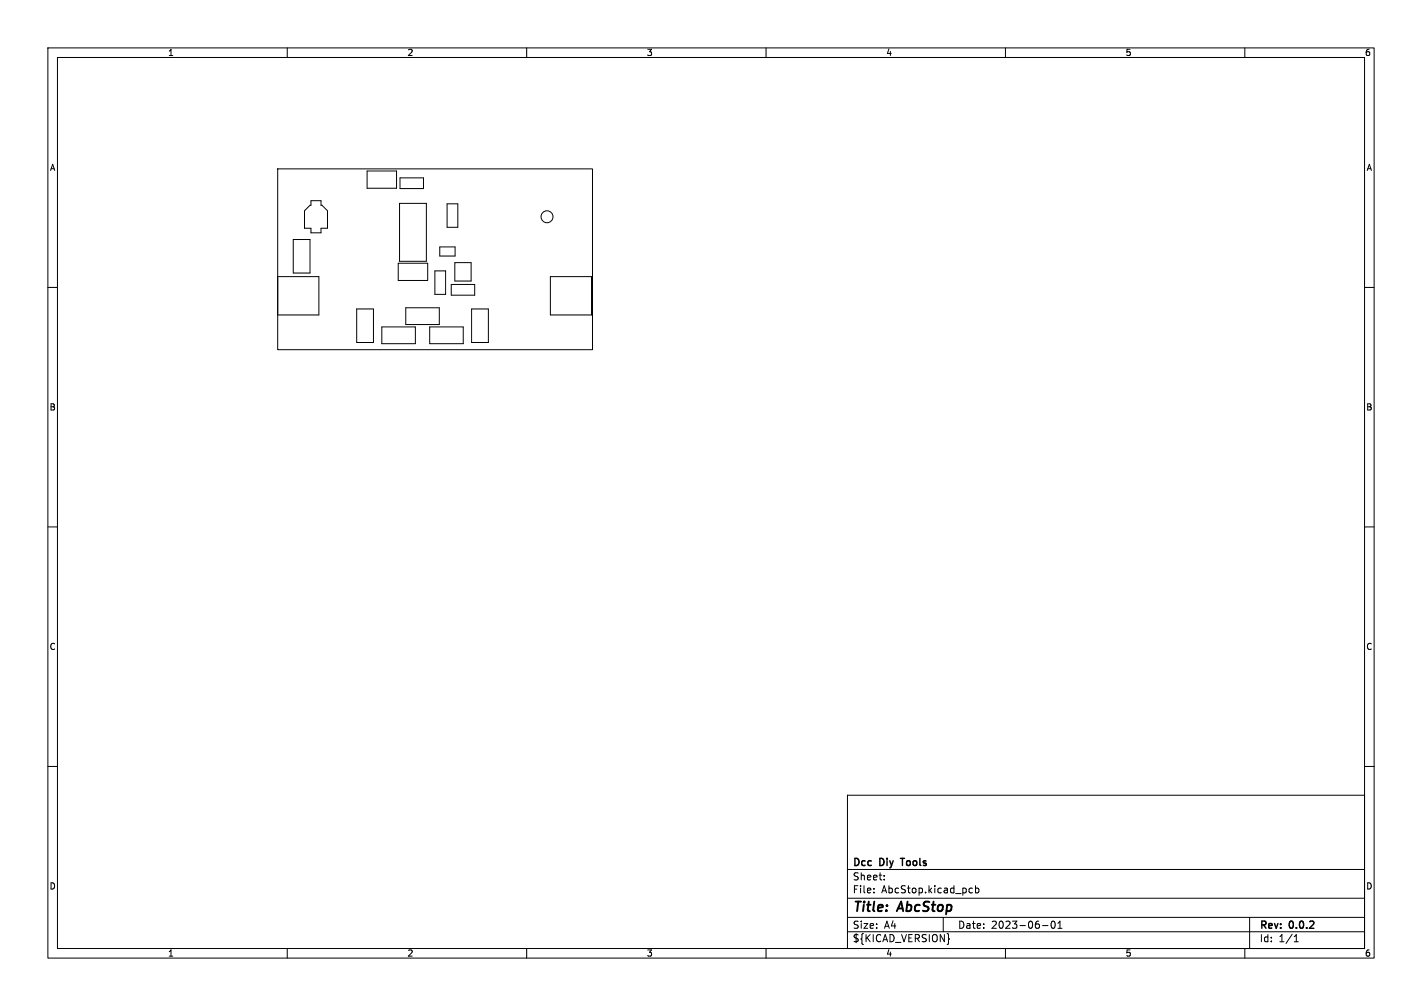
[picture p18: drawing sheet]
<svg xmlns="http://www.w3.org/2000/svg" width="297mm" height="210mm" viewBox="0 0 297 210" stroke-linecap="round" stroke-linejoin="round" font-family="sans-serif">
<defs><g id="words">
<g font-size="2.8">
<text x="178" y="190.8">Title:</text>
<text x="187.5" y="190.8">AbcStop</text>
</g>
<g font-size="2.1">
<text x="178" y="183.9">Sheet:</text>
<text x="178" y="181.1">Dcc</text>
<text x="183.7" y="181.1">Diy</text>
<text x="188.6" y="181.1">Tools</text>
<text x="178" y="186.6">File:</text>
<text x="184" y="186.6">AbcStop.kicad_pcb</text>
<text x="178" y="196.8">${KICAD_VERSION}</text>
<text x="178" y="194">Size:</text>
<text x="184.6" y="194">A4</text>
<text x="200" y="194">Date:</text>
<text x="206.9" y="194">2023-06-01</text>
<text x="263" y="194.2">Rev:</text>
<text x="263" y="196.8">Id:</text>
<text x="267" y="196.8">1/1</text>
<text x="269.2" y="194.2">0.0.2</text>
</g>
<g font-size="1.8">
<text x="35" y="11.8">1</text>
<text x="85" y="11.8">2</text>
<text x="135" y="11.8">3</text>
<text x="185" y="11.8">4</text>
<text x="235" y="11.8">5</text>
<text x="285" y="11.8">6</text>
<text x="10.4" y="35.8">A</text>
<text x="285.4" y="35.8">A</text>
<text x="10.3" y="85.8">B</text>
<text x="285.3" y="85.8">B</text>
<text x="10.3" y="135.8">C</text>
<text x="285.3" y="135.8">C</text>
<text x="10.3" y="185.8">D</text>
<text x="285.3" y="185.8">D</text>
<text x="35" y="199.8">1</text>
<text x="85" y="199.8">2</text>
<text x="135" y="199.8">3</text>
<text x="185" y="199.8">4</text>
<text x="235" y="199.8">5</text>
<text x="285" y="199.8">6</text>
</g>
</g></defs>
<g fill="none" stroke="#000" stroke-width=".21">
<path d="M10 10h277v190h-277zM12 12h273v186h-273zM60 10v2M110 10v2M160 10v2M210 10v2M260 10v2M58 35.3h65.8v37.7h-65.8zM76.7 35.7h6.1v3.6h-6.1zM83.5 37.1h4.9v2.3h-4.9zM10 60h2M58 57.7h8.6v8h-8.6z"/>
<path d="M61.3 50h3.4v7h-3.4zM65 41.9h2v1h.3l1.1 1.1v3.6h-1.4v1h-2v-1h-1.4v-3.6l1.1-1.1h.3zM83.2 55h6.1v3.6h-6.1zM83.4 42.5h5.7v12.1h-5.7zM90.8 56.6h2.3v4.8h-2.3zM91.8 51.6h3.3v1.8h-3.3zM93.4 42.6h2.2v4.9h-2.2zM94.3 59.4h4.8v2.2h-4.8zM95 54.8h3.4v3.9h-3.4zM114.9 57.7h8.6v8h-8.6zM285 60h2M74.5 64.5h3.5v7h-3.5z"/>
<path d="M79.7 68.3h7v3.4h-7zM84.7 64.3h7v3.4h-7zM89.7 68.3h7.1v3.4h-7.1zM98.5 64.5h3.5v7h-3.5zM10 110h2M285 110h2M10 160h2M285 160h2M177 166h108v32h-108zM60 198v2M110 198v2M160 198v2"/>
<path d="M177 194.5h108M177 191.5h108M177 187.5h108M177 181.5h108M182.5 186.3v.1M182.5 185.5v.1M184.7 183.6v.1M184.7 182.8v.1M197 191.5v3M198.1 195.8l.2 .2-.2 .2M202.5 186.3h.6M202.5 185.5h.6"/>
<path d="M203.7 185.5l.5-.1 .3 .3-.2 .6h-.6M203.7 184.9v1.5M210 198v2M217.7 193.2h1.2M219.7 192.4l.2-.1a.8 .8 0 0 1 .5 .7 .8 .8 0 0 1-.5 .8 1 1 0 0 1-.2-1.4zM221 193.8h.8M221 192.7l.4-.4v1.5M260 198v2M261 191.5v6.5M270.3 196.6h.9M270.3 195.5l.4-.4v1.5"/>
<circle cx="114.3" cy="45.2" r="1.25"/>
</g>
<use href="#words"/>
</svg>
